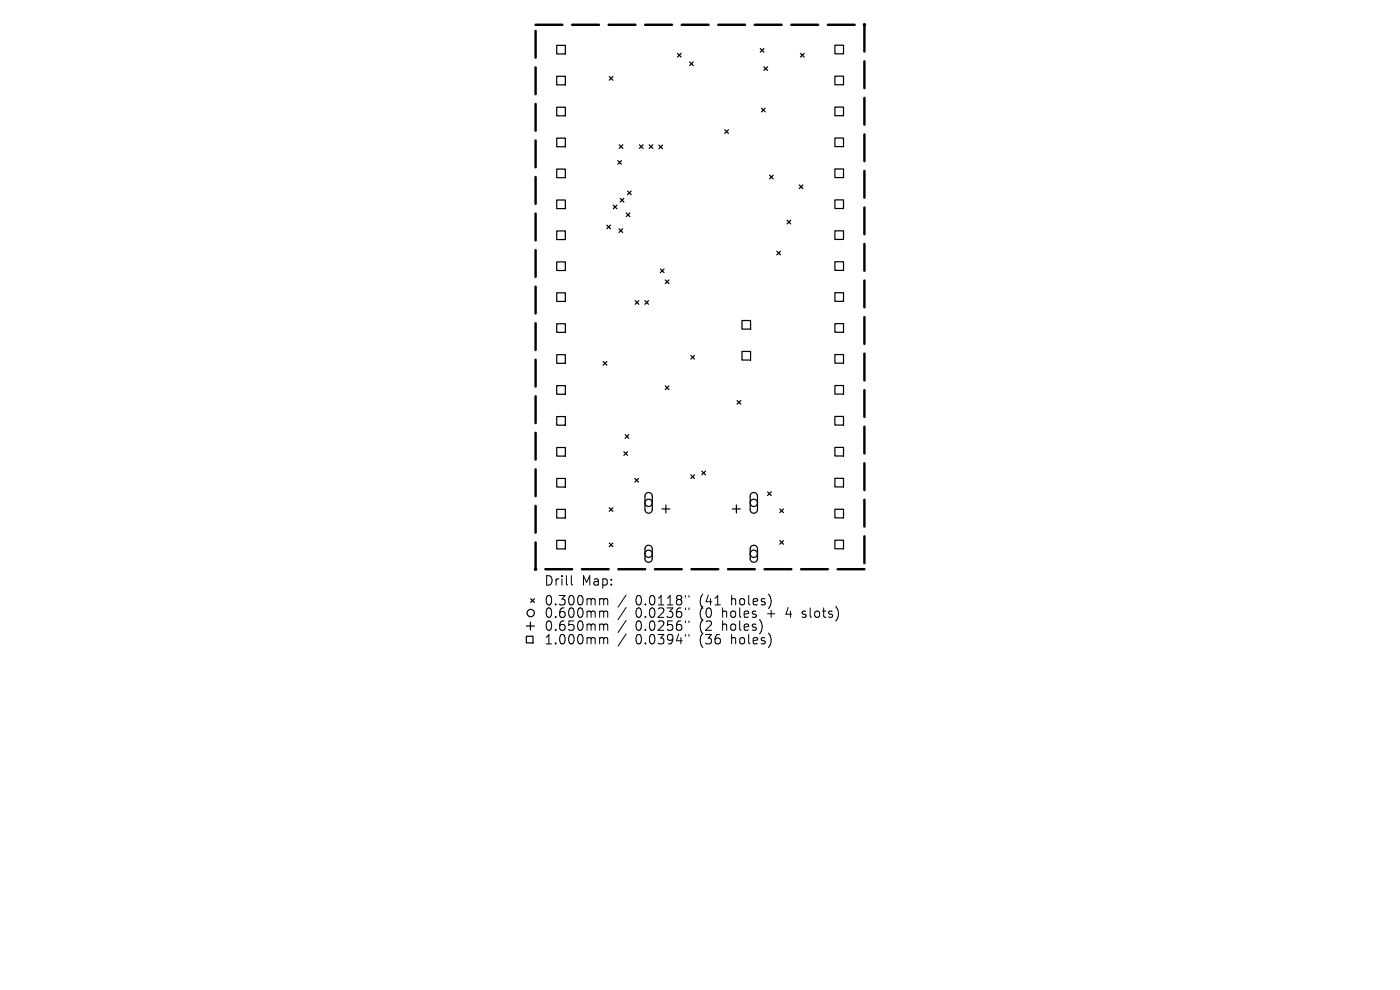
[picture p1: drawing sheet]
<svg xmlns="http://www.w3.org/2000/svg" width="297mm" height="210mm" viewBox="0 0 297 210" stroke-linecap="round" stroke-linejoin="round" font-family="sans-serif">
<defs><g id="words">
<g font-size="2.8">
<text x="115.4" y="124.5">Drill</text>
<text x="123.4" y="124.5">Map:</text>
<text x="115.4" y="128.7">0.300mm</text>
<text x="115.4" y="131.3">0.600mm</text>
<text x="134.8" y="128.7">0.0118&quot;</text>
<text x="134.8" y="131.3">0.0236&quot;</text>
<text x="148.5" y="128.7">(41</text>
<text x="148.5" y="131.3">(0</text>
<text x="153.5" y="131.3">holes</text>
<text x="155.4" y="128.7">holes)</text>
<text x="163.2" y="131.3">+</text>
<text x="167.4" y="131.3">4</text>
<text x="171" y="131.3">slots)</text>
<text x="115.4" y="134.1">0.650mm</text>
<text x="115.4" y="137">1.000mm</text>
<text x="134.8" y="134.1">0.0256&quot;</text>
<text x="134.8" y="137">0.0394&quot;</text>
<text x="148.5" y="134.1">(2</text>
<text x="148.5" y="137">(36</text>
<text x="153.5" y="134.1">holes)</text>
<text x="155.4" y="137">holes)</text>
</g>
</g></defs>
<g fill="none" stroke="#000" stroke-width=".52">
<path d="M113.6 5.3h5.7M113.6 6.6v5.6M113.6 14.3v5.7M121.4 5.3h5.7M129.1 5.3h5.7M136.9 5.3h5.7M144.6 5.3h5.7M152.4 5.3h5.7M160.1 5.3h5.7M167.9 5.3h5.7M175.6 5.3h5.7M183.4 5.3v5.6"/>
<path d="M183.4 13v5.7M113.6 22.1v5.6M113.6 29.8v5.7M113.6 37.6v5.6M183.4 20.8v5.6M183.4 28.5v5.7M183.4 36.3v5.6M113.6 45.3v5.7M113.6 53.1v5.6M183.4 44v5.7M183.4 51.8v5.6M183.4 59.5v5.7"/>
<path d="M113.6 60.8v5.7M113.6 68.6v5.6M113.6 76.3v5.7M183.4 67.3v5.6M183.4 75v5.7M113.6 84.1v5.6M113.6 91.8v5.7M113.6 99.6v5.6M183.4 82.8v5.7M183.4 90.5v5.7M183.4 98.3v5.7M113.6 107.3v5.7"/>
<path d="M113.6 115.1v5.6M183.4 106v5.7M183.4 113.8v5.7M115.7 120.7h5.7M123.4 120.7h5.7M131.2 120.7h5.7M138.9 120.7h5.7M146.7 120.7h5.7M154.4 120.7h5.7M162.2 120.7h5.7M169.9 120.7h5.7M177.7 120.7h5.7"/>
</g>
<g fill="#000" stroke="#000" stroke-width=".21">
<circle cx="183.4" cy="5.3" r=".26"/>
<circle cx="113.6" cy="120.7" r=".26"/>
</g>
<g fill="none" stroke="#000" stroke-width=".26">
<path d="M118.1 9.6h1.8v1.8h-1.8zM118.1 16.2h1.8v1.8h-1.8zM129.3 16.2l.7 .8M130 16.2l-.7 .8M143.7 11.3l.8 .8M144.5 11.3l-.8 .8M146.3 13.1l.8 .8M147.1 13.1l-.8 .8M161.3 10.3l.8 .8M162.1 10.3l-.8 .8M162.1 14.2l.7 .7M162.8 14.2l-.7 .7"/>
<path d="M169.8 11.3l.8 .8M170.6 11.3l-.8 .8M177.1 9.6h1.8v1.8h-1.8zM177.1 16.2h1.8v1.8h-1.8zM118.1 22.7h1.8v1.9h-1.8zM118.1 29.3h1.8v1.8h-1.8zM118.1 35.9h1.8v1.8h-1.8zM131.1 34.1l.7 .7M131.4 30.7l.7 .8M131.8 34.1l-.7 .7M132.1 30.7l-.7 .8M135.7 30.7l.7 .8"/>
<path d="M136.4 30.7l-.7 .8M137.7 30.7l.8 .8M138.5 30.7l-.8 .8M139.8 30.8l.8 .7M140.6 30.8l-.8 .7M153.8 27.5l.7 .8M154.5 27.5l-.7 .8M161.5 23l.8 .7M162.3 23l-.8 .7M163.3 37.2l.7 .7M164 37.2l-.7 .7M169.6 39.2l.7 .8"/>
<path d="M170.3 39.2l-.7 .8M177.1 22.7h1.8v1.8h-1.8zM177.1 29.3h1.8v1.8h-1.8zM177.1 35.8h1.8v1.9h-1.8zM118.1 42.4h1.8v1.9h-1.8zM118.1 49h1.8v1.8h-1.8zM118.1 55.6h1.8v1.8h-1.8zM128.7 47.8l.8 .7M129.5 47.8l-.8 .7M130.1 43.5l.8 .8M130.9 43.5l-.8 .8M131.3 48.5l.8 .8"/>
<path d="M131.6 42.1l.8 .8M132.1 48.5l-.8 .8M132.4 42.1l-.8 .8M132.9 45.2l.7 .8M133.1 40.5l.8 .8M133.6 45.2l-.7 .8M133.9 40.5l-.8 .8M140.1 57.1l.8 .7M140.9 57.1l-.8 .7M141.1 59.4l.8 .8M141.9 59.4l-.8 .8M164.8 53.3l.8 .8"/>
<path d="M165.6 53.3l-.8 .8M167 46.7l.7 .8M167.7 46.7l-.7 .8M177.1 42.4h1.8v1.8h-1.8zM177.1 49h1.8v1.8h-1.8zM177.1 55.5h1.8v1.9h-1.8zM118.1 62.1h1.8v1.8h-1.8zM118.1 68.7h1.8v1.8h-1.8zM118.1 75.2h1.8v1.9h-1.8zM128 76.7l.7 .8M128.7 76.7l-.7 .8M134.7 63.8l.8 .8"/>
<path d="M135.5 63.8l-.8 .8M136.8 63.8l.8 .8M137.6 63.8l-.8 .8M146.6 75.4l.7 .8M147.3 75.4l-.7 .8M157.4 68h1.8v1.8h-1.8zM157.4 74.6h1.8v1.8h-1.8zM177.1 62.1h1.8v1.8h-1.8zM177.1 68.7h1.8v1.8h-1.8zM177.1 75.2h1.8v1.8h-1.8zM118.1 81.8h1.8v1.8h-1.8zM118.1 88.4h1.8v1.8h-1.8z"/>
<path d="M118.1 94.9h1.8v1.9h-1.8zM132.4 95.8l.7 .8M132.6 92.2l.8 .8M133.1 95.8l-.7 .8M133.4 92.2l-.8 .8M141.1 81.9l.8 .7M141.9 81.9l-.8 .7M148.9 99.9l.8 .8M149.7 99.9l-.8 .8M156.4 85l.8 .7M157.2 85l-.8 .7M177.1 81.8h1.8v1.8h-1.8z"/>
<path d="M177.1 88.3h1.8v1.9h-1.8zM177.1 94.9h1.8v1.8h-1.8zM118.1 101.5h1.8v1.8h-1.8zM118.1 108.1h1.8v1.8h-1.8zM118.1 114.6h1.8v1.8h-1.8zM129.3 107.7l.7 .8M129.3 115.2l.7 .8M130 107.7l-.7 .8M130 115.2l-.7 .8M134.7 101.5l.8 .8M135.5 101.5l-.8 .8M137.1 104.7a.78 .78 0 0 1 .8-.2 .78 .78 0 0 1 .5 .8v2.8a.78 .78 0 0 1-.8 .8 .78 .78 0 0 1-.8-.8v-2.9z"/>
<path d="M137.1 115.9a.78 .78 0 0 1 .8-.2 .78 .78 0 0 1 .5 .7v2.1a.78 .78 0 0 1-.8 .8 .78 .78 0 0 1-.8-.8v-2.1zM140.4 108h1.7M141.3 107.1v1.7M146.6 100.7l.7 .8M147.3 100.7l-.7 .8M155.4 108h1.7M156.2 107.1v1.7M159.4 104.7a.77 .77 0 0 1 .8-.2 .77 .77 0 0 1 .5 .8v2.8a.78 .78 0 0 1-.8 .8 .78 .78 0 0 1-.8-.8v-2.9zM159.4 115.9a.77 .77 0 0 1 .8-.2 .77 .77 0 0 1 .5 .7v2.1a.78 .78 0 0 1-.8 .8 .78 .78 0 0 1-.8-.8v-2.1zM162.8 104.3l.8 .8M163.6 104.3l-.8 .8M165.4 108l.8 .7"/>
<path d="M165.4 114.7l.8 .7M166.2 108l-.8 .7M166.2 114.7l-.8 .7M177.1 101.5h1.8v1.8h-1.8zM177.1 108h1.8v1.9h-1.8zM177.1 114.6h1.8v1.8h-1.8zM111.7 135h1.4v1.4h-1.4zM111.7 132.8h1.7M112.5 132v1.6M112.6 127l.8 .8M113.4 127l-.8 .8"/>
<circle cx="137.6" cy="106.7" r=".77"/>
<circle cx="137.6" cy="117.5" r=".78"/>
<circle cx="159.9" cy="106.7" r=".78"/>
<circle cx="159.9" cy="117.5" r=".78"/>
<circle cx="112.6" cy="130" r=".78"/>
</g>
<g fill="none" stroke="#000" stroke-width=".21">
<path d="M121.2 122.1v1.7l.3 .3M127.5 127l.5 .1 .1 .2M127.5 129.6h.3l.3 .3M127.5 132.4l.5 .1 .1 .2M127.5 135.3l.5 .1 .1 .1M128.1 127.3l.3-.3 .4 .1 .1 1.2M128.1 127.3v1M128.1 129.9v1.1M128.1 132.7v1M128.1 135.5v1.1M128.1 129.9l.3-.3 .4 .1 .1 1.3M128.1 132.7l.3-.3 .4 .1 .1 1.2"/>
<path d="M128.1 135.5l.3-.2 .4 .1 .1 1.2M132.8 126.2l-1.7 2.6M132.8 128.9l-1.7 2.5M132.8 131.6l-1.7 2.6M132.8 134.5l-1.7 2.6M145.4 126.3v.4M145.4 129v.3M145.4 131.7v.4M145.4 134.6v.4M146.2 126.3v.4M146.2 129v.3M146.2 131.7v.4"/>
<path d="M146.2 134.6v.4M170.2 130.9l.2 .1M170.3 129.7v.5"/>
</g>
<use href="#words"/>
</svg>
